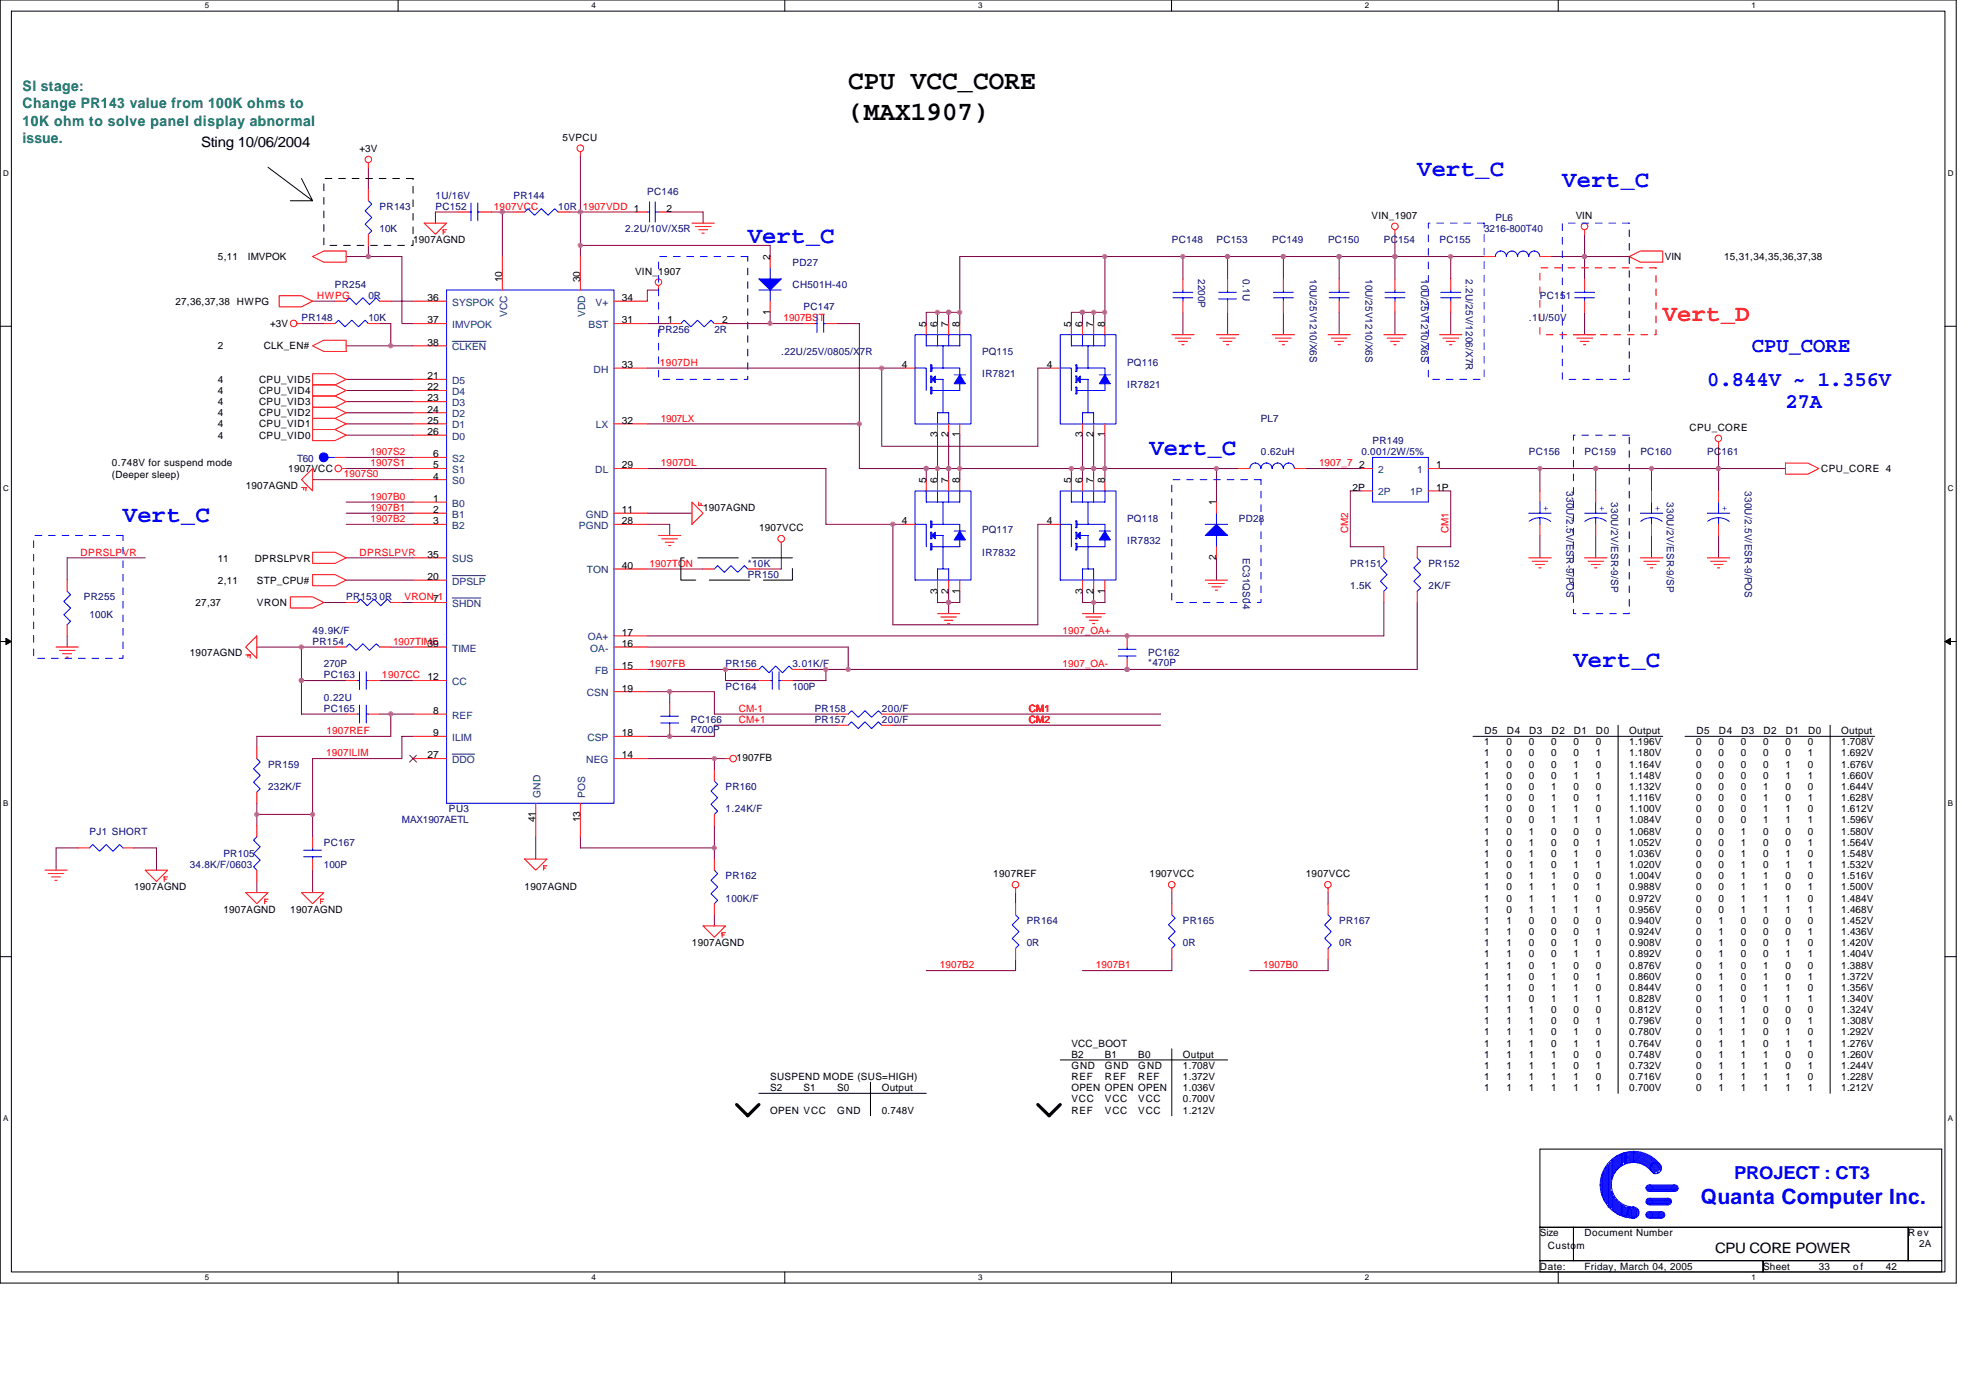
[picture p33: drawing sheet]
<svg xmlns="http://www.w3.org/2000/svg" width="297mm" height="210mm" viewBox="0 0 297 210" stroke-linecap="round" stroke-linejoin="round" font-family="sans-serif">
<defs><g id="words">
<g font-size="4">
<text x="127.4" y="13.4">CPU VCC_CORE</text>
<text x="127.4" y="18">(MAX1907)</text>
</g>
<g font-size="3.5" fill="#00f">
<text x="212.9" y="26.4">Vert_C</text>
<text x="234.7" y="28.1">Vert_C</text>
<text x="112.3" y="36.5">Vert_C</text>
<text x="172.7" y="68.3">Vert_C</text>
<text x="18.5" y="78.4">Vert_C</text>
<text x="236.4" y="100.2">Vert_C</text>
</g>
<text font-size="3.5" fill="#f00" x="249.8" y="48.2">Vert_D</text>
<g font-size="3.2" fill="#00f">
<text x="263.2" y="52.9">CPU_CORE</text>
<text x="256.5" y="58">0.844V ~ 1.356V</text>
<text x="268.3" y="61.3">27A</text>
<text x="255.5" y="181">Quanta Computer Inc.</text>
</g>
<text font-size="2.7" fill="#00f" x="260.5" y="177.1">PROJECT : CT3</text>
<g font-size="2.2" fill="#008040">
<text x="3.4" y="16.3">Change PR143 value from 100K ohms to</text>
<text x="3.4" y="13.7">SI stage:</text>
<text x="3.4" y="18.9">10K ohm to solve panel display abnormal</text>
<text x="3.4" y="21.4">issue.</text>
</g>
<g font-size="2.2">
<text x="30.2" y="22.1">Sting 10/06/2004</text>
<text x="257.7" y="188.2">CPU CORE POWER</text>
</g>
<g font-size="1.5">
<text x="54" y="22.8">+3V</text>
<text x="84.5" y="21.1">5VPCU</text>
<text x="100.1" y="31.8">2</text>
<text x="206.1" y="32.9">VIN_1907</text>
<text x="236.7" y="32.9">VIN</text>
<text x="32.7" y="39.1">5,11</text>
<text x="37.2" y="39.1">IMVPOK</text>
<text x="62.1" y="36.6">1907AGND</text>
<text x="95.4" y="41.3">VIN_1907</text>
<text x="115.7" y="39.1" transform="rotate(-90 115.7 39.1)">2</text>
<text x="250.1" y="39.1">VIN</text>
<text x="259" y="39.1">15,31,34,35,36,37,38</text>
<text x="26.3" y="45.8">27,36,37,38 HWPG</text>
<text x="64.2" y="45.2">36</text>
<text x="75.5" y="42.4" transform="rotate(-90 75.5 42.4)">10</text>
<text x="87.2" y="42.4" transform="rotate(-90 87.2 42.4)">30</text>
<text x="93.4" y="45.2">34</text>
<text x="115.7" y="47.3" transform="rotate(-90 115.7 47.3)">1</text>
<text x="32.7" y="52.5">2</text>
<text x="39.6" y="52.5">CLK_EN#</text>
<text x="40.6" y="49.1">+3V</text>
<text x="64.2" y="48.6">37</text>
<text x="64.2" y="51.9">38</text>
<text x="93.4" y="48.6">31</text>
<text x="100.3" y="48.6">1</text>
<text x="108.5" y="48.6">2</text>
<text x="139.1" y="49.1" transform="rotate(-90 139.1 49.1)">5</text>
<text x="140.8" y="49.1" transform="rotate(-90 140.8 49.1)">6</text>
<text x="142.5" y="49.1" transform="rotate(-90 142.5 49.1)">7</text>
<text x="144.2" y="49.1" transform="rotate(-90 144.2 49.1)">8</text>
<text x="160.9" y="49.1" transform="rotate(-90 160.9 49.1)">5</text>
<text x="162.6" y="49.1" transform="rotate(-90 162.6 49.1)">6</text>
<text x="164.3" y="49.1" transform="rotate(-90 164.3 49.1)">7</text>
<text x="166" y="49.1" transform="rotate(-90 166 49.1)">8</text>
<text x="32.7" y="57.5">4</text>
<text x="32.7" y="59.2">4</text>
<text x="38.9" y="57.5">CPU_VID5</text>
<text x="38.9" y="59.2">CPU_VID4</text>
<text x="64.2" y="57">21</text>
<text x="64.2" y="58.7">22</text>
<text x="93.4" y="55.3">33</text>
<text x="135.5" y="55.3">4</text>
<text x="157.3" y="55.3">4</text>
<text x="32.7" y="60.9">4</text>
<text x="32.7" y="64.2">4</text>
<text x="32.7" y="62.5">4</text>
<text x="32.7" y="65.9">4</text>
<text x="38.9" y="60.9">CPU_VID3</text>
<text x="38.9" y="64.2">CPU_VID1</text>
<text x="38.9" y="62.5">CPU_VID2</text>
<text x="38.9" y="65.9">CPU_VID0</text>
<text x="64.2" y="60.3">23</text>
<text x="64.2" y="62">24</text>
<text x="64.2" y="65.4">26</text>
<text x="64.2" y="63.7">25</text>
<text x="93.4" y="63.7">32</text>
<text x="140.8" y="65.7" transform="rotate(-90 140.8 65.7)">3</text>
<text x="142.5" y="65.7" transform="rotate(-90 142.5 65.7)">2</text>
<text x="144.2" y="65.7" transform="rotate(-90 144.2 65.7)">1</text>
<text x="162.6" y="65.7" transform="rotate(-90 162.6 65.7)">3</text>
<text x="164.3" y="65.7" transform="rotate(-90 164.3 65.7)">2</text>
<text x="166" y="65.7" transform="rotate(-90 166 65.7)">1</text>
<text x="253.8" y="64.7">CPU_CORE</text>
<text x="16.8" y="70.1">0.748V for suspend mode</text>
<text x="16.8" y="71.8">(Deeper sleep)</text>
<text x="43.3" y="70.9">1907VCC</text>
<text x="65.1" y="68.7">6</text>
<text x="65.1" y="70.4">5</text>
<text x="93.4" y="70.4">29</text>
<text x="204.2" y="70.4">2</text>
<text x="215.8" y="70.4">1</text>
<text x="273.6" y="70.9">CPU_CORE 4</text>
<text x="36.9" y="73.4">1907AGND</text>
<text x="65.1" y="77.1">2</text>
<text x="65.1" y="72.1">4</text>
<text x="65.1" y="75.4">1</text>
<text x="93.4" y="77.1">11</text>
<text x="105.6" y="76.8">1907AGND</text>
<text x="139.1" y="72.6" transform="rotate(-90 139.1 72.6)">5</text>
<text x="140.8" y="72.6" transform="rotate(-90 140.8 72.6)">6</text>
<text x="142.5" y="72.6" transform="rotate(-90 142.5 72.6)">7</text>
<text x="144.2" y="72.6" transform="rotate(-90 144.2 72.6)">8</text>
<text x="160.9" y="72.6" transform="rotate(-90 160.9 72.6)">5</text>
<text x="162.6" y="72.6" transform="rotate(-90 162.6 72.6)">6</text>
<text x="164.3" y="72.6" transform="rotate(-90 164.3 72.6)">7</text>
<text x="166" y="72.6" transform="rotate(-90 166 72.6)">8</text>
<text x="182.7" y="75.9" transform="rotate(-90 182.7 75.9)">1</text>
<text x="203.2" y="73.7">2P</text>
<text x="215.8" y="73.7">1P</text>
<text x="64.2" y="83.8">35</text>
<text x="65.1" y="78.8">3</text>
<text x="93.4" y="78.8">28</text>
<text x="114" y="79.8">1907VCC</text>
<text x="135.5" y="78.8">4</text>
<text x="157.3" y="78.8">4</text>
<text x="32.7" y="84.5">11</text>
<text x="32.7" y="87.7">2,11</text>
<text x="38.3" y="84.5">DPRSLPVR</text>
<text x="38.6" y="87.7">STP_CPU#</text>
<text x="64.2" y="87.1">20</text>
<text x="93.4" y="85.5">40</text>
<text x="140.8" y="89.2" transform="rotate(-90 140.8 89.2)">3</text>
<text x="142.5" y="89.2" transform="rotate(-90 142.5 89.2)">2</text>
<text x="144.2" y="89.2" transform="rotate(-90 144.2 89.2)">1</text>
<text x="162.6" y="89.2" transform="rotate(-90 162.6 89.2)">3</text>
<text x="164.3" y="89.2" transform="rotate(-90 164.3 89.2)">2</text>
<text x="166" y="89.2" transform="rotate(-90 166 89.2)">1</text>
<text x="182.7" y="84.2" transform="rotate(-90 182.7 84.2)">2</text>
<text x="29.4" y="91">27,37</text>
<text x="38.6" y="91">VRON</text>
<text x="65.1" y="90.5">7</text>
<text x="93.4" y="95.5">17</text>
<text x="28.5" y="98.6">1907AGND</text>
<text x="64.2" y="97.2">39</text>
<text x="93.4" y="97.2">16</text>
<text x="93.4" y="100.6">15</text>
<text x="64.2" y="102.2">12</text>
<text x="65.1" y="107.3">8</text>
<text x="93.4" y="103.9">19</text>
<text x="64.2" y="114">27</text>
<text x="65.1" y="110.6">9</text>
<text x="93.4" y="114">14</text>
<text x="93.4" y="110.6">18</text>
<text x="223" y="113.7">1</text>
<text x="223" y="112">1</text>
<text x="223" y="110.3">D5</text>
<text x="226.4" y="112">0</text>
<text x="226.4" y="113.7">0</text>
<text x="226.4" y="110.3">D4</text>
<text x="229.7" y="113.7">0</text>
<text x="229.7" y="112">0</text>
<text x="229.7" y="110.3">D3</text>
<text x="233.1" y="113.7">0</text>
<text x="233.1" y="112">0</text>
<text x="233.1" y="110.3">D2</text>
<text x="236.4" y="113.7">0</text>
<text x="236.4" y="112">0</text>
<text x="236.4" y="110.3">D1</text>
<text x="239.8" y="113.7">1</text>
<text x="239.8" y="112">0</text>
<text x="239.8" y="110.3">D0</text>
<text x="244.8" y="112">1.196V</text>
<text x="244.8" y="113.7">1.180V</text>
<text x="244.8" y="110.3">Output</text>
<text x="254.8" y="112">0</text>
<text x="254.8" y="113.7">0</text>
<text x="254.9" y="110.3">D5</text>
<text x="258.2" y="113.7">0</text>
<text x="258.2" y="112">0</text>
<text x="258.3" y="110.3">D4</text>
<text x="261.6" y="113.7">0</text>
<text x="261.6" y="112">0</text>
<text x="261.6" y="110.3">D3</text>
<text x="264.9" y="113.7">0</text>
<text x="264.9" y="112">0</text>
<text x="264.9" y="110.3">D2</text>
<text x="268.3" y="112">0</text>
<text x="268.3" y="113.7">0</text>
<text x="268.3" y="110.3">D1</text>
<text x="271.6" y="112">0</text>
<text x="271.6" y="113.7">1</text>
<text x="271.6" y="110.3">D0</text>
<text x="276.6" y="112">1.708V</text>
<text x="276.6" y="113.7">1.692V</text>
<text x="276.6" y="110.3">Output</text>
<text x="110.7" y="114.3">1907FB</text>
<text x="223" y="117">1</text>
<text x="223" y="115.3">1</text>
<text x="223" y="118.7">1</text>
<text x="226.4" y="118.7">0</text>
<text x="226.4" y="117">0</text>
<text x="226.4" y="115.3">0</text>
<text x="229.7" y="115.3">0</text>
<text x="229.7" y="117">0</text>
<text x="229.7" y="118.7">0</text>
<text x="233.1" y="115.3">0</text>
<text x="233.1" y="117">0</text>
<text x="233.1" y="118.7">1</text>
<text x="236.4" y="118.7">0</text>
<text x="236.4" y="117">1</text>
<text x="236.4" y="115.3">1</text>
<text x="239.8" y="118.7">0</text>
<text x="239.8" y="115.3">0</text>
<text x="239.8" y="117">1</text>
<text x="244.8" y="118.7">1.132V</text>
<text x="244.8" y="117">1.148V</text>
<text x="244.8" y="115.3">1.164V</text>
<text x="254.8" y="117">0</text>
<text x="254.8" y="118.7">0</text>
<text x="254.8" y="115.3">0</text>
<text x="258.2" y="118.7">0</text>
<text x="258.2" y="115.3">0</text>
<text x="258.2" y="117">0</text>
<text x="261.6" y="118.7">0</text>
<text x="261.6" y="117">0</text>
<text x="261.6" y="115.3">0</text>
<text x="264.9" y="115.3">0</text>
<text x="264.9" y="118.7">1</text>
<text x="264.9" y="117">0</text>
<text x="268.3" y="117">1</text>
<text x="268.3" y="115.3">1</text>
<text x="268.3" y="118.7">0</text>
<text x="271.6" y="118.7">0</text>
<text x="271.6" y="115.3">0</text>
<text x="271.6" y="117">1</text>
<text x="276.6" y="118.7">1.644V</text>
<text x="276.6" y="117">1.660V</text>
<text x="276.6" y="115.3">1.676V</text>
<text x="80.5" y="123.5" transform="rotate(-90 80.5 123.5)">41</text>
<text x="87.2" y="123.5" transform="rotate(-90 87.2 123.5)">13</text>
<text x="223" y="122">1</text>
<text x="223" y="120.4">1</text>
<text x="223" y="125.4">1</text>
<text x="223" y="123.7">1</text>
<text x="226.4" y="120.4">0</text>
<text x="226.4" y="123.7">0</text>
<text x="226.4" y="125.4">0</text>
<text x="226.4" y="122">0</text>
<text x="229.7" y="122">0</text>
<text x="229.7" y="120.4">0</text>
<text x="229.7" y="123.7">0</text>
<text x="229.7" y="125.4">1</text>
<text x="233.1" y="122">1</text>
<text x="233.1" y="120.4">1</text>
<text x="233.1" y="125.4">0</text>
<text x="233.1" y="123.7">1</text>
<text x="236.4" y="122">1</text>
<text x="236.4" y="120.4">0</text>
<text x="236.4" y="123.7">1</text>
<text x="236.4" y="125.4">0</text>
<text x="239.8" y="125.4">0</text>
<text x="239.8" y="123.7">1</text>
<text x="239.8" y="120.4">1</text>
<text x="239.8" y="122">0</text>
<text x="244.8" y="125.4">1.068V</text>
<text x="244.8" y="123.7">1.084V</text>
<text x="244.8" y="120.4">1.116V</text>
<text x="244.8" y="122">1.100V</text>
<text x="254.8" y="122">0</text>
<text x="254.8" y="125.4">0</text>
<text x="254.8" y="120.4">0</text>
<text x="254.8" y="123.7">0</text>
<text x="258.2" y="120.4">0</text>
<text x="258.2" y="123.7">0</text>
<text x="258.2" y="122">0</text>
<text x="258.2" y="125.4">0</text>
<text x="261.6" y="123.7">0</text>
<text x="261.6" y="125.4">1</text>
<text x="261.6" y="120.4">0</text>
<text x="261.6" y="122">0</text>
<text x="264.9" y="123.7">1</text>
<text x="264.9" y="125.4">0</text>
<text x="264.9" y="120.4">1</text>
<text x="264.9" y="122">1</text>
<text x="268.3" y="125.4">0</text>
<text x="268.3" y="120.4">0</text>
<text x="268.3" y="122">1</text>
<text x="268.3" y="123.7">1</text>
<text x="271.6" y="125.4">0</text>
<text x="271.6" y="120.4">1</text>
<text x="271.6" y="123.7">1</text>
<text x="271.6" y="122">0</text>
<text x="276.6" y="120.4">1.628V</text>
<text x="276.6" y="122">1.612V</text>
<text x="276.6" y="125.4">1.580V</text>
<text x="276.6" y="123.7">1.596V</text>
<text x="149.2" y="131.8">1907REF</text>
<text x="172.7" y="131.8">1907VCC</text>
<text x="196.2" y="131.8">1907VCC</text>
<text x="223" y="127.1">1</text>
<text x="223" y="130.4">1</text>
<text x="223" y="128.8">1</text>
<text x="226.4" y="127.1">0</text>
<text x="226.4" y="128.8">0</text>
<text x="226.4" y="130.4">0</text>
<text x="229.7" y="127.1">1</text>
<text x="229.7" y="130.4">1</text>
<text x="229.7" y="128.8">1</text>
<text x="233.1" y="128.8">0</text>
<text x="233.1" y="127.1">0</text>
<text x="233.1" y="130.4">0</text>
<text x="236.4" y="130.4">1</text>
<text x="236.4" y="128.8">1</text>
<text x="236.4" y="127.1">0</text>
<text x="239.8" y="130.4">1</text>
<text x="239.8" y="128.8">0</text>
<text x="239.8" y="127.1">1</text>
<text x="244.8" y="130.4">1.020V</text>
<text x="244.8" y="128.8">1.036V</text>
<text x="244.8" y="127.1">1.052V</text>
<text x="254.8" y="127.1">0</text>
<text x="254.8" y="128.8">0</text>
<text x="254.8" y="130.4">0</text>
<text x="258.2" y="128.8">0</text>
<text x="258.2" y="127.1">0</text>
<text x="258.2" y="130.4">0</text>
<text x="261.6" y="127.1">1</text>
<text x="261.6" y="128.8">1</text>
<text x="261.6" y="130.4">1</text>
<text x="264.9" y="128.8">0</text>
<text x="264.9" y="130.4">0</text>
<text x="264.9" y="127.1">0</text>
<text x="268.3" y="130.4">1</text>
<text x="268.3" y="128.8">1</text>
<text x="268.3" y="127.1">0</text>
<text x="271.6" y="127.1">1</text>
<text x="271.6" y="130.4">1</text>
<text x="271.6" y="128.8">0</text>
<text x="276.6" y="130.4">1.532V</text>
<text x="276.6" y="127.1">1.564V</text>
<text x="276.6" y="128.8">1.548V</text>
<text x="20.1" y="133.8">1907AGND</text>
<text x="33.6" y="137.1">1907AGND</text>
<text x="43.6" y="137.1">1907AGND</text>
<text x="78.8" y="133.8">1907AGND</text>
<text x="223" y="133.8">1</text>
<text x="223" y="135.5">1</text>
<text x="223" y="132.1">1</text>
<text x="223" y="137.1">1</text>
<text x="226.4" y="133.8">0</text>
<text x="226.4" y="137.1">0</text>
<text x="226.4" y="135.5">0</text>
<text x="226.4" y="132.1">0</text>
<text x="229.7" y="135.5">1</text>
<text x="229.7" y="133.8">1</text>
<text x="229.7" y="137.1">1</text>
<text x="229.7" y="132.1">1</text>
<text x="233.1" y="132.1">1</text>
<text x="233.1" y="137.1">1</text>
<text x="233.1" y="133.8">1</text>
<text x="233.1" y="135.5">1</text>
<text x="236.4" y="133.8">0</text>
<text x="236.4" y="137.1">1</text>
<text x="236.4" y="132.1">0</text>
<text x="236.4" y="135.5">1</text>
<text x="239.8" y="137.1">1</text>
<text x="239.8" y="133.8">1</text>
<text x="239.8" y="135.5">0</text>
<text x="239.8" y="132.1">0</text>
<text x="244.8" y="133.8">0.988V</text>
<text x="244.8" y="137.1">0.956V</text>
<text x="244.8" y="132.1">1.004V</text>
<text x="244.8" y="135.5">0.972V</text>
<text x="254.8" y="137.1">0</text>
<text x="254.8" y="133.8">0</text>
<text x="254.8" y="135.5">0</text>
<text x="254.8" y="132.1">0</text>
<text x="258.2" y="135.5">0</text>
<text x="258.2" y="137.1">0</text>
<text x="258.2" y="132.1">0</text>
<text x="258.2" y="133.8">0</text>
<text x="261.6" y="135.5">1</text>
<text x="261.6" y="137.1">1</text>
<text x="261.6" y="132.1">1</text>
<text x="261.6" y="133.8">1</text>
<text x="264.9" y="137.1">1</text>
<text x="264.9" y="133.8">1</text>
<text x="264.9" y="132.1">1</text>
<text x="264.9" y="135.5">1</text>
<text x="268.3" y="137.1">1</text>
<text x="268.3" y="132.1">0</text>
<text x="268.3" y="135.5">1</text>
<text x="268.3" y="133.8">0</text>
<text x="271.6" y="132.1">0</text>
<text x="271.6" y="133.8">1</text>
<text x="271.6" y="137.1">1</text>
<text x="271.6" y="135.5">0</text>
<text x="276.6" y="133.8">1.500V</text>
<text x="276.6" y="132.1">1.516V</text>
<text x="276.6" y="135.5">1.484V</text>
<text x="276.6" y="137.1">1.468V</text>
<text x="104" y="142.2">1907AGND</text>
<text x="223" y="142.2">1</text>
<text x="223" y="143.8">1</text>
<text x="223" y="138.8">1</text>
<text x="223" y="140.5">1</text>
<text x="226.4" y="142.2">1</text>
<text x="226.4" y="138.8">1</text>
<text x="226.4" y="140.5">1</text>
<text x="226.4" y="143.8">1</text>
<text x="229.7" y="143.8">0</text>
<text x="229.7" y="140.5">0</text>
<text x="229.7" y="138.8">0</text>
<text x="229.7" y="142.2">0</text>
<text x="233.1" y="138.8">0</text>
<text x="233.1" y="143.8">0</text>
<text x="233.1" y="140.5">0</text>
<text x="233.1" y="142.2">0</text>
<text x="236.4" y="143.8">1</text>
<text x="236.4" y="138.8">0</text>
<text x="236.4" y="142.2">1</text>
<text x="236.4" y="140.5">0</text>
<text x="239.8" y="143.8">1</text>
<text x="239.8" y="138.8">0</text>
<text x="239.8" y="140.5">1</text>
<text x="239.8" y="142.2">0</text>
<text x="244.8" y="140.5">0.924V</text>
<text x="244.8" y="142.2">0.908V</text>
<text x="244.8" y="143.8">0.892V</text>
<text x="244.8" y="138.8">0.940V</text>
<text x="254.8" y="138.8">0</text>
<text x="254.8" y="140.5">0</text>
<text x="254.8" y="143.8">0</text>
<text x="254.8" y="142.2">0</text>
<text x="258.2" y="140.5">1</text>
<text x="258.2" y="143.8">1</text>
<text x="258.2" y="138.8">1</text>
<text x="258.2" y="142.2">1</text>
<text x="261.6" y="140.5">0</text>
<text x="261.6" y="143.8">0</text>
<text x="261.6" y="142.2">0</text>
<text x="261.6" y="138.8">0</text>
<text x="264.9" y="140.5">0</text>
<text x="264.9" y="143.8">0</text>
<text x="264.9" y="138.8">0</text>
<text x="264.9" y="142.2">0</text>
<text x="268.3" y="138.8">0</text>
<text x="268.3" y="143.8">1</text>
<text x="268.3" y="140.5">0</text>
<text x="268.3" y="142.2">1</text>
<text x="271.6" y="138.8">0</text>
<text x="271.6" y="140.5">1</text>
<text x="271.6" y="143.8">1</text>
<text x="271.6" y="142.2">0</text>
<text x="276.6" y="138.8">1.452V</text>
<text x="276.6" y="142.2">1.420V</text>
<text x="276.6" y="143.8">1.404V</text>
<text x="276.6" y="140.5">1.436V</text>
<text x="223" y="145.5">1</text>
<text x="223" y="147.2">1</text>
<text x="223" y="148.9">1</text>
<text x="226.4" y="147.2">1</text>
<text x="226.4" y="148.9">1</text>
<text x="226.4" y="145.5">1</text>
<text x="229.7" y="145.5">0</text>
<text x="229.7" y="148.9">0</text>
<text x="229.7" y="147.2">0</text>
<text x="233.1" y="145.5">1</text>
<text x="233.1" y="148.9">1</text>
<text x="233.1" y="147.2">1</text>
<text x="236.4" y="148.9">1</text>
<text x="236.4" y="147.2">0</text>
<text x="236.4" y="145.5">0</text>
<text x="239.8" y="145.5">0</text>
<text x="239.8" y="147.2">1</text>
<text x="239.8" y="148.9">0</text>
<text x="244.8" y="147.2">0.860V</text>
<text x="244.8" y="148.9">0.844V</text>
<text x="244.8" y="145.5">0.876V</text>
<text x="254.8" y="148.9">0</text>
<text x="254.8" y="145.5">0</text>
<text x="254.8" y="147.2">0</text>
<text x="258.2" y="147.2">1</text>
<text x="258.2" y="145.5">1</text>
<text x="258.2" y="148.9">1</text>
<text x="261.6" y="148.9">0</text>
<text x="261.6" y="147.2">0</text>
<text x="261.6" y="145.5">0</text>
<text x="264.9" y="147.2">1</text>
<text x="264.9" y="145.5">1</text>
<text x="264.9" y="148.9">1</text>
<text x="268.3" y="145.5">0</text>
<text x="268.3" y="147.2">0</text>
<text x="268.3" y="148.9">1</text>
<text x="271.6" y="145.5">0</text>
<text x="271.6" y="148.9">0</text>
<text x="271.6" y="147.2">1</text>
<text x="276.6" y="147.2">1.372V</text>
<text x="276.6" y="145.5">1.388V</text>
<text x="276.6" y="148.9">1.356V</text>
<text x="223" y="152.2">1</text>
<text x="223" y="150.6">1</text>
<text x="223" y="155.6">1</text>
<text x="223" y="153.9">1</text>
<text x="226.4" y="153.9">1</text>
<text x="226.4" y="150.6">1</text>
<text x="226.4" y="155.6">1</text>
<text x="226.4" y="152.2">1</text>
<text x="229.7" y="152.2">1</text>
<text x="229.7" y="150.6">0</text>
<text x="229.7" y="155.6">1</text>
<text x="229.7" y="153.9">1</text>
<text x="233.1" y="152.2">0</text>
<text x="233.1" y="155.6">0</text>
<text x="233.1" y="153.9">0</text>
<text x="233.1" y="150.6">1</text>
<text x="236.4" y="150.6">1</text>
<text x="236.4" y="153.9">0</text>
<text x="236.4" y="155.6">1</text>
<text x="236.4" y="152.2">0</text>
<text x="239.8" y="152.2">0</text>
<text x="239.8" y="155.6">0</text>
<text x="239.8" y="153.9">1</text>
<text x="239.8" y="150.6">1</text>
<text x="244.8" y="152.2">0.812V</text>
<text x="244.8" y="153.9">0.796V</text>
<text x="244.8" y="150.6">0.828V</text>
<text x="244.8" y="155.6">0.780V</text>
<text x="254.8" y="150.6">0</text>
<text x="254.8" y="152.2">0</text>
<text x="254.8" y="155.6">0</text>
<text x="254.8" y="153.9">0</text>
<text x="258.2" y="150.6">1</text>
<text x="258.2" y="152.2">1</text>
<text x="258.2" y="155.6">1</text>
<text x="258.2" y="153.9">1</text>
<text x="261.6" y="150.6">0</text>
<text x="261.6" y="153.9">1</text>
<text x="261.6" y="155.6">1</text>
<text x="261.6" y="152.2">1</text>
<text x="264.9" y="155.6">0</text>
<text x="264.9" y="153.9">0</text>
<text x="264.9" y="150.6">1</text>
<text x="264.9" y="152.2">0</text>
<text x="268.3" y="155.6">1</text>
<text x="268.3" y="152.2">0</text>
<text x="268.3" y="150.6">1</text>
<text x="268.3" y="153.9">0</text>
<text x="271.6" y="150.6">1</text>
<text x="271.6" y="155.6">0</text>
<text x="271.6" y="153.9">1</text>
<text x="271.6" y="152.2">0</text>
<text x="276.6" y="152.2">1.324V</text>
<text x="276.6" y="155.6">1.292V</text>
<text x="276.6" y="150.6">1.340V</text>
<text x="276.6" y="153.9">1.308V</text>
<text x="161" y="158.9">B2</text>
<text x="161" y="160.6">GND</text>
<text x="161" y="157.2">VCC_BOOT</text>
<text x="166" y="160.6">GND</text>
<text x="166" y="158.9">B1</text>
<text x="171" y="158.9">B0</text>
<text x="171" y="160.6">GND</text>
<text x="177.7" y="158.9">Output</text>
<text x="177.7" y="160.6">1.708V</text>
<text x="223" y="160.6">1</text>
<text x="223" y="157.2">1</text>
<text x="223" y="158.9">1</text>
<text x="226.4" y="160.6">1</text>
<text x="226.4" y="157.2">1</text>
<text x="226.4" y="158.9">1</text>
<text x="229.7" y="157.2">1</text>
<text x="229.7" y="160.6">1</text>
<text x="229.7" y="158.9">1</text>
<text x="233.1" y="158.9">1</text>
<text x="233.1" y="157.2">0</text>
<text x="233.1" y="160.6">1</text>
<text x="236.4" y="157.2">1</text>
<text x="236.4" y="160.6">0</text>
<text x="236.4" y="158.9">0</text>
<text x="239.8" y="157.2">1</text>
<text x="239.8" y="158.9">0</text>
<text x="239.8" y="160.6">1</text>
<text x="244.8" y="160.6">0.732V</text>
<text x="244.8" y="158.9">0.748V</text>
<text x="244.8" y="157.2">0.764V</text>
<text x="254.8" y="157.2">0</text>
<text x="254.8" y="160.6">0</text>
<text x="254.8" y="158.9">0</text>
<text x="258.2" y="158.9">1</text>
<text x="258.2" y="157.2">1</text>
<text x="258.2" y="160.6">1</text>
<text x="261.6" y="157.2">1</text>
<text x="261.6" y="160.6">1</text>
<text x="261.6" y="158.9">1</text>
<text x="264.9" y="157.2">0</text>
<text x="264.9" y="158.9">1</text>
<text x="264.9" y="160.6">1</text>
<text x="268.3" y="158.9">0</text>
<text x="268.3" y="160.6">0</text>
<text x="268.3" y="157.2">1</text>
<text x="271.6" y="160.6">1</text>
<text x="271.6" y="157.2">1</text>
<text x="271.6" y="158.9">0</text>
<text x="276.6" y="157.2">1.276V</text>
<text x="276.6" y="160.6">1.244V</text>
<text x="276.6" y="158.9">1.260V</text>
<text x="115.7" y="162.3">SUSPEND MODE (SUS=HIGH)</text>
<text x="115.7" y="164">S2</text>
<text x="115.7" y="167.3">OPEN VCC</text>
<text x="120.7" y="164">S1</text>
<text x="125.8" y="167.3">GND</text>
<text x="125.8" y="164">S0</text>
<text x="132.5" y="164">Output</text>
<text x="132.5" y="167.3">0.748V</text>
<text x="161" y="167.3">REF</text>
<text x="161" y="165.6">VCC</text>
<text x="161" y="164">OPEN OPEN OPEN</text>
<text x="161" y="162.3">REF</text>
<text x="166" y="165.6">VCC</text>
<text x="166" y="162.3">REF</text>
<text x="166" y="167.3">VCC</text>
<text x="171" y="167.3">VCC</text>
<text x="171" y="165.6">VCC</text>
<text x="171" y="162.3">REF</text>
<text x="177.7" y="162.3">1.372V</text>
<text x="177.7" y="164">1.036V</text>
<text x="177.7" y="167.3">1.212V</text>
<text x="177.7" y="165.6">0.700V</text>
<text x="223" y="164">1</text>
<text x="223" y="162.3">1</text>
<text x="226.4" y="164">1</text>
<text x="226.4" y="162.3">1</text>
<text x="229.7" y="162.3">1</text>
<text x="229.7" y="164">1</text>
<text x="233.1" y="164">1</text>
<text x="233.1" y="162.3">1</text>
<text x="236.4" y="164">1</text>
<text x="236.4" y="162.3">1</text>
<text x="239.8" y="162.3">0</text>
<text x="239.8" y="164">1</text>
<text x="244.8" y="164">0.700V</text>
<text x="244.8" y="162.3">0.716V</text>
<text x="254.8" y="162.3">0</text>
<text x="254.8" y="164">0</text>
<text x="258.2" y="164">1</text>
<text x="258.2" y="162.3">1</text>
<text x="261.6" y="164">1</text>
<text x="261.6" y="162.3">1</text>
<text x="264.9" y="164">1</text>
<text x="264.9" y="162.3">1</text>
<text x="268.3" y="164">1</text>
<text x="268.3" y="162.3">1</text>
<text x="271.6" y="164">1</text>
<text x="271.6" y="162.3">0</text>
<text x="276.6" y="164">1.212V</text>
<text x="276.6" y="162.3">1.228V</text>
<text x="231.4" y="185.8">Size</text>
<text x="238.1" y="185.8">Document Number</text>
<text x="286.7" y="185.8">R ev</text>
<text x="231.4" y="190.8">Date:</text>
<text x="232.6" y="187.6">Custom</text>
<text x="238.1" y="190.8">Friday, March 04, 2005</text>
<text x="264.9" y="190.8">Sheet</text>
<text x="273.3" y="190.8">33</text>
<text x="278.4" y="190.8">of</text>
<text x="283.4" y="190.8">42</text>
<text x="288.4" y="187.4">2A</text>
</g>
<g font-size="1.5" fill="#000080">
<text x="65.4" y="29.8">1U/16V</text>
<text x="77.1" y="29.8">PR144</text>
<text x="97.3" y="29.3">PC146</text>
<text x="57" y="31.5">PR143</text>
<text x="57" y="34.9">10K</text>
<text x="65.4" y="31.5">PC152</text>
<text x="83.9" y="31.5">10R</text>
<text x="93.9" y="34.9">2.2U/10V/X5R</text>
<text x="223" y="34.9">3216-800T40</text>
<text x="224.7" y="33.2">PL6</text>
<text x="119.1" y="39.9">PD27</text>
<text x="176.1" y="36.6">PC148</text>
<text x="180" y="41.9" transform="rotate(90 180 41.9)">2200P</text>
<text x="182.8" y="36.6">PC153</text>
<text x="186.7" y="41.9" transform="rotate(90 186.7 41.9)">0.1U</text>
<text x="191.2" y="36.6">PC149</text>
<text x="196.8" y="41.9" transform="rotate(90 196.8 41.9)">10U/25V1210/X6S</text>
<text x="199.5" y="36.6">PC150</text>
<text x="205.2" y="41.9" transform="rotate(90 205.2 41.9)">10U/25V1210/X6S</text>
<text x="207.9" y="36.6">PC154</text>
<text x="213.5" y="41.9" transform="rotate(90 213.5 41.9)">10U/25V1210/X6S</text>
<text x="216.3" y="36.6">PC155</text>
<text x="220.3" y="41.9" transform="rotate(90 220.3 41.9)">2.2U/25V/1206/X7R</text>
<text x="50.3" y="43.3">PR254</text>
<text x="55.3" y="44.9">0R</text>
<text x="119.1" y="43.3">CH501H-40</text>
<text x="120.7" y="46.6">PC147</text>
<text x="231.4" y="44.9">PC151</text>
<text x="45.3" y="48.3">PR148</text>
<text x="55.3" y="48.3">10K</text>
<text x="99" y="50">PR256</text>
<text x="107.3" y="50">2R</text>
<text x="117.4" y="53.3">.22U/25V/0805/X7R</text>
<text x="147.5" y="53.3">PQ115</text>
<text x="229.7" y="48.3">.1U/50V</text>
<text x="147.5" y="56.7">IR7821</text>
<text x="169.4" y="55">PQ116</text>
<text x="169.4" y="58.4">IR7821</text>
<text x="189.5" y="63.4">PL7</text>
<text x="44.6" y="69.4">T60</text>
<text x="189.5" y="68.4">0.62uH</text>
<text x="204.6" y="68.4">0.001/2W/5%</text>
<text x="206.2" y="66.7">PR149</text>
<text x="229.7" y="68.4">PC156</text>
<text x="238.1" y="68.4">PC159</text>
<text x="246.5" y="68.4">PC160</text>
<text x="256.5" y="68.4">PC161</text>
<text x="235.3" y="73.8" transform="rotate(90 235.3 73.8)">330U/2.5V/ESR-9/POS</text>
<text x="242.1" y="75.4" transform="rotate(90 242.1 75.4)">330U/2V/ESR-9/SP</text>
<text x="250.4" y="75.4" transform="rotate(90 250.4 75.4)">330U/2V/ESR-9/SP</text>
<text x="262.2" y="73.8" transform="rotate(90 262.2 73.8)">330U/2.5V/ESR-9/POS</text>
<text x="147.5" y="80.1">PQ117</text>
<text x="147.5" y="83.5">IR7832</text>
<text x="169.4" y="78.5">PQ118</text>
<text x="169.4" y="81.8">IR7832</text>
<text x="186.1" y="78.5">PD28</text>
<text x="186.7" y="83.8" transform="rotate(90 186.7 83.8)">EC31QS04</text>
<text x="112.3" y="86.8">PR150</text>
<text x="112.4" y="85.2">*10K</text>
<text x="202.9" y="85.2">PR151</text>
<text x="202.9" y="88.5">1.5K</text>
<text x="214.6" y="85.2">PR152</text>
<text x="214.6" y="88.5">2K/F</text>
<text x="12.6" y="90.2">PR255</text>
<text x="13.4" y="92.9">100K</text>
<text x="47" y="95.2">49.9K/F</text>
<text x="52" y="90.2">PR153 0R</text>
<text x="47" y="96.9">PR154</text>
<text x="48.7" y="101.9">PC163</text>
<text x="48.7" y="100.3">270P</text>
<text x="109" y="100.3">PR156</text>
<text x="119.1" y="100.3">3.01K/F</text>
<text x="172.5" y="98.6">PC162</text>
<text x="172.5" y="100.1">*470P</text>
<text x="48.7" y="107">PC165</text>
<text x="48.7" y="105.3">0.22U</text>
<text x="109" y="103.6">PC164</text>
<text x="119.1" y="103.6">100P</text>
<text x="122.4" y="107">PR158</text>
<text x="132.5" y="107">200/F</text>
<text x="103.8" y="108.6">PC166</text>
<text x="103.8" y="110.2">4700P</text>
<text x="122.4" y="108.6">PR157</text>
<text x="132.5" y="108.6">200/F</text>
<text x="40.3" y="115.3">PR159</text>
<text x="40.3" y="118.7">232K/F</text>
<text x="109" y="118.7">PR160</text>
<text x="13.4" y="125.4">PJ1 SHORT</text>
<text x="60.4" y="123.7">MAX1907AETL</text>
<text x="67.4" y="122">PU3</text>
<text x="109" y="122">1.24K/F</text>
<text x="28.5" y="130.4">34.8K/F/0603</text>
<text x="33.6" y="128.8">PR105</text>
<text x="48.7" y="127.1">PC167</text>
<text x="48.7" y="130.4">100P</text>
<text x="109" y="132.1">PR162</text>
<text x="109" y="135.5">100K/F</text>
<text x="154.3" y="138.8">PR164</text>
<text x="154.3" y="142.2">0R</text>
<text x="177.7" y="138.8">PR165</text>
<text x="177.7" y="142.2">0R</text>
<text x="201.2" y="138.8">PR167</text>
<text x="201.2" y="142.2">0R</text>
</g>
<g font-size="1.5" fill="#f00">
<text x="74.2" y="31.5">1907VCC</text>
<text x="87.6" y="31.5">1907VDD 1</text>
<text x="47.6" y="44.9">HWPG</text>
<text x="117.7" y="48.3">1907BST</text>
<text x="99.1" y="55">1907DH</text>
<text x="99.3" y="63.4">1907LX</text>
<text x="51.7" y="71.7">1907S0</text>
<text x="55.7" y="70.1">1907S1</text>
<text x="55.7" y="68.4">1907S2</text>
<text x="99.3" y="70.1">1907DL</text>
<text x="198.2" y="70.1">1907_7</text>
<text x="55.7" y="76.8">1907B1</text>
<text x="55.7" y="75.1">1907B0</text>
<text x="12.1" y="83.5">DPRSLPVR</text>
<text x="54" y="83.5">DPRSLPVR</text>
<text x="55.7" y="78.4">1907B2</text>
<text x="202.5" y="80.1" transform="rotate(-90 202.5 80.1)">CM2</text>
<text x="217.6" y="80.1" transform="rotate(-90 217.6 80.1)">CM1</text>
<text x="97.6" y="85.2">1907TON</text>
<text x="60.8" y="90.2">VRON-1</text>
<text x="159.6" y="95.2">1907_OA+</text>
<text x="57.4" y="101.9">1907CC</text>
<text x="59.1" y="96.9">1907TIME</text>
<text x="97.6" y="100.2">1907FB</text>
<text x="159.6" y="100.2">1907_OA-</text>
<text x="111" y="107">CM-1</text>
<text x="154.6" y="107">CM1</text>
<text x="49" y="113.6">1907ILIM</text>
<text x="49" y="110.3">1907REF</text>
<text x="111" y="108.6">CM+1</text>
<text x="154.6" y="108.6">CM2</text>
<text x="141.2" y="145.5">1907B2</text>
<text x="164.7" y="145.5">1907B1</text>
<text x="189.8" y="145.5">1907B0</text>
</g>
<g font-size="1.5" fill="#004080">
<text x="67.9" y="45.9">SYSPOK</text>
<text x="76.2" y="47.6" transform="rotate(-90 76.2 47.6)">VCC</text>
<text x="87.9" y="47.6" transform="rotate(-90 87.9 47.6)">VDD</text>
<text x="89.5" y="45.9">V+</text>
<text x="67.9" y="49.3">IMVPOK</text>
<text x="67.9" y="52.6">CLKEN</text>
<text x="88.4" y="49.3">BST</text>
<text x="67.9" y="57.7">D5</text>
<text x="67.9" y="59.4">D4</text>
<text x="89.2" y="56">DH</text>
<text x="67.9" y="61">D3</text>
<text x="67.9" y="62.7">D2</text>
<text x="67.9" y="64.4">D1</text>
<text x="89.5" y="64.4">LX</text>
<text x="67.9" y="69.4">S2</text>
<text x="67.9" y="71.1">S1</text>
<text x="67.9" y="66.1">D0</text>
<text x="89.4" y="71.1">DL</text>
<text x="207.1" y="71.1">2</text>
<text x="212.9" y="71.1">1</text>
<text x="67.9" y="77.8">B1</text>
<text x="67.9" y="72.7">S0</text>
<text x="67.9" y="76.1">B0</text>
<text x="88" y="77.8">GND</text>
<text x="207.1" y="74.4">2P</text>
<text x="211.9" y="74.4">1P</text>
<text x="67.9" y="79.5">B2</text>
<text x="87" y="79.5">PGND</text>
<text x="67.9" y="87.8">DPSLP</text>
<text x="67.9" y="84.5">SUS</text>
<text x="88.2" y="86.2">TON</text>
<text x="67.9" y="91.2">SHDN</text>
<text x="67.9" y="97.9">TIME</text>
<text x="88.3" y="96.2">OA+</text>
<text x="88.7" y="97.9">OA-</text>
<text x="89.4" y="101.3">FB</text>
<text x="67.9" y="108">REF</text>
<text x="67.9" y="102.9">CC</text>
<text x="88.2" y="104.6">CSN</text>
<text x="67.9" y="111.3">ILIM</text>
<text x="88.3" y="111.3">CSP</text>
<text x="67.9" y="114.7">DDO</text>
<text x="81.2" y="119.8" transform="rotate(-90 81.2 119.8)">GND</text>
<text x="87.9" y="119.8" transform="rotate(-90 87.9 119.8)">POS</text>
<text x="88.1" y="114.7">NEG</text>
</g>
<g font-size="1.5" fill="#00f">
<text x="231.9" y="76.8">+</text>
<text x="240.3" y="76.8">+</text>
<text x="248.6" y="76.8">+</text>
<text x="258.7" y="76.8">+</text>
</g>
<g font-size="1.2">
<text x="30.8" y="1.3">5</text>
<text x="88.9" y="1.3">4</text>
<text x="147" y="1.3">3</text>
<text x="205.1" y="1.3">2</text>
<text x="263.2" y="1.3">1</text>
<text x=".5" y="26.4">D</text>
<text x="292.6" y="26.4">D</text>
<text x=".5" y="73.8">C</text>
<text x="292.6" y="73.8">C</text>
<text x=".5" y="121.1">B</text>
<text x="292.6" y="121.1">B</text>
<text x=".5" y="168.5">A</text>
<text x="292.6" y="168.5">A</text>
<text x="30.8" y="192.4">5</text>
<text x="88.9" y="192.4">4</text>
<text x="147" y="192.4">3</text>
<text x="205.1" y="192.4">2</text>
<text x="263.2" y="192.4">1</text>
</g>
</g></defs>
<path d="M0 0h293.9v192.8h-293.9zM1.7 1.7h290.5v189.4h-290.5z" fill="none" stroke="#000" stroke-width=".15"/>
<g fill="#fff">
<path d="M30.8 .2h.6v1.3h-.6z"/>
<path d="M30.8 191.3h.6v1.3h-.6z"/>
</g>
<path d="M59.8 0v1.7M59.8 191.1v1.7" fill="none" stroke="#000" stroke-width=".15"/>
<g fill="#fff">
<path d="M88.9 .2h.6v1.3h-.6z"/>
<path d="M88.9 191.3h.6v1.3h-.6z"/>
</g>
<path d="M117.9 0v1.7M117.9 191.1v1.7" fill="none" stroke="#000" stroke-width=".15"/>
<g fill="#fff">
<path d="M147 .2h.6v1.3h-.6z"/>
<path d="M147 191.3h.6v1.3h-.6z"/>
</g>
<path d="M176 0v1.7M176 191.1v1.7" fill="none" stroke="#000" stroke-width=".15"/>
<g fill="#fff">
<path d="M205.1 .2h.6v1.3h-.6z"/>
<path d="M205.1 191.3h.6v1.3h-.6z"/>
</g>
<path d="M234.1 0v1.7M234.1 191.1v1.7" fill="none" stroke="#000" stroke-width=".15"/>
<g fill="#fff">
<path d="M263.2 .2h.6v1.3h-.6z"/>
<path d="M263.2 191.3h.6v1.3h-.6z"/>
<path d="M.5 25.3h.8v1.4h-.8z"/>
<path d="M292.6 25.3h.9v1.4h-.9z"/>
<path d="M.5 72.7h.8v1.3h-.8z"/>
<path d="M292.6 72.7h.9v1.3h-.9z"/>
</g>
<path d="M0 49h1.7M292.2 49h1.7" fill="none" stroke="#000" stroke-width=".15"/>
<g fill="#fff">
<path d="M.5 120.1h.7v1.3h-.7z"/>
<path d="M292.6 120.1h.8v1.3h-.8z"/>
</g>
<path d="M0 96.4h1.7M292.2 96.4h1.7" fill="none" stroke="#000" stroke-width=".15"/>
<path d="M.9 95.9l.8 .5-.8 .5zM292.2 96.4l.8-.5v1z" fill="#000" stroke="#000" stroke-width=".15"/>
<g fill="#fff">
<path d="M.5 167.4h.7v1.3h-.7z"/>
<path d="M292.6 167.4h.8v1.3h-.8z"/>
</g>
<g fill="none" stroke="#000" stroke-width=".15">
<path d="M40.3 25.1l6.7 5.1-1.7-3.4M43.6 30.2h3.4M221.3 110.6h28.5M243.1 109v55.3M253.2 110.6h28.5M275 109v55.3M0 143.7h1.7M159.3 159.3h25.1M176.1 157.6v10M292.2 143.7h1.7M112.3 167.6h.1M114 164.3h25.2"/>
<path d="M130.8 162.6v5M157.6 167.6h.1M231.4 172.7h60.3v11.7h-60.3zM231.4 184.4h5v5h-5zM231.4 189.4h33.5v1.7h-33.5zM236.4 184.4h50.3v5h-50.3zM264.9 189.4h26.8v1.7h-26.8zM286.7 184.4h5v5h-5z"/>
</g>
<g fill="none" stroke="#800040" stroke-width=".15">
<path d="M52 38.5h8.4v10.1h1.7M55.3 25.1v3.4M55.3 36.9v1.6M68.8 31.9h-3.4v1.6M73.8 31.9h3.3M75.5 31.9v6.6M85.5 31.9h10.1M87.2 36.9h28.5v1.6M87.2 23.5v15M100.6 31.9h5v1.6M166 38.5v10.1M177.7 38.5v3.4"/>
<path d="M184.4 38.5v3.4M192.8 38.5v3.4M201.2 38.5v3.4M209.6 35.2v6.7M218 38.5v3.4M223 38.5h-78.8v10.1M233.1 38.5h11.7M238.1 35.2v6.7M45.3 48.6h3.4M47 45.3h3.3M52 52h10.1M52 57h10.1"/>
<path d="M52 58.7h10.1M57 48.6h1.7v3.4M58.7 45.3h3.4M97.3 48.6h3.3M97.3 55.3h38.5M99 43.6h-1.7v1.7M109 48.6h11.7M115.7 46.9v1.7M125.8 48.6h3.3v21.8h57M132.5 55.3v11.8h23.4v-11.8h1.7M140.9 46.9v1.7M142.5 46.9v1.7"/>
<path d="M144.2 46.9h-5v1.7M162.6 46.9v1.7M164.3 46.9v1.7M166 46.9h-5v1.7M177.7 46.9v3.4M184.4 46.9v3.4M192.8 46.9v3.4M201.2 46.9v3.4M209.6 46.9v3.4M218 46.9v3.4M238.1 46.9v3.4M47 72.1h15.1"/>
<path d="M52 78.8h10.1M52 70.4h10.1M52 77.1h10.1M52 75.4h10.1M52 68.7h10.1M52 63.7h10.1M52 60.3h10.1M52 62h10.1M52 65.4h10.1M97.3 70.4h26.8v8.4h10.1v15.1h21.7v-15.1h1.7M97.3 78.8h3.3v1.7M97.3 77.1h6.7"/>
<path d="M97.3 63.7h31.8M134.2 78.8h1.6M139.2 70.4v1.7M140.9 65.4v6.7M142.5 65.4v6.7M144.2 65.4v6.7M161 70.4v1.7M162.6 65.4v6.7M164.3 65.4v6.7M166 65.4v6.7M182.8 70.4v5M196.2 70.4h8.4"/>
<path d="M204.6 73.8h-1.7v8.3h5M216.3 73.8h1.7v8.3h-5.1M216.3 70.4h52M231.4 70.4v3.4M239.8 70.4v3.4M248.1 70.4v3.4M258.2 67.1v6.7M10.1 95.5v1.7M21.8 83.8h-11.7v3.4M38.6 97.2h11.7M45.3 97.2v10.1h6.7M48.7 90.5h3.3"/>
<path d="M52 87.2h10.1M52 83.8h10.1M58.7 97.2h3.4M60.4 90.5h1.7M97.3 97.2h30.1v3.4M97.3 85.5h8.3M117.4 82.1v3.4h-3.4M140.9 88.8v1.7h3.3v-1.7M142.5 88.8v3.4M162.6 88.8v1.7h3.4v-1.7M164.3 88.8v3.4M182.8 83.8v3.4"/>
<path d="M207.9 90.5v5h-110.6M212.9 90.5v10.1h-92.2M231.4 80.5v3.3M239.8 80.5v3.3M248.1 80.5v3.3M258.2 80.5v3.3M45.3 102.3h6.7M57 102.3h5.1M57 107.3h5.1M58.7 107.3v3.3h-20.1v1.7M62.1 110.6h-1.7v3.4h-13.4v11.7M97.3 103.9h10v3.4h18.5"/>
<path d="M97.3 114h11.7M97.3 100.6h15M100.6 103.9v1.7M107.3 114v1.7M109 100.6v1.7h5M124.1 100.6v1.7h-5M125.8 109h-18.5v1.6h-10M134.2 109h40.2M134.2 107.3h40.2M11.8 127.4h-3.4v3.3M20.1 127.4h3.4v3.3M38.6 120.7v3.4"/>
<path d="M38.6 132.4v1.7M38.6 122.4h8.4M47 130.7v3.4M80.5 125.7v3.4M87.2 125.7v1.7h20.1M107.3 124.1v5M107.3 137.5v1.6M152.6 134.1v1.7M176.1 134.1v1.7M199.5 134.1v1.7M152.6 144.2v1.6h-13.4M176.1 144.2v1.6h-13.5"/>
<path d="M199.5 144.2v1.6h-11.7"/>
</g>
<g fill="none" stroke="#f00" stroke-width=".15">
<path d="M47 38.5l1.7-.8h3.3v1.7h-3.3zM55.3 24.5v.6M55.3 28.5v1.7M55.3 35.2v1.7M63.7 33.5h3.4l-1.7 1.7zM66.6 34.7v-.2v.7M66.6 34.5h.5M66.6 34.9h.3M68.8 31.9h1.6M72.1 31.9h1.7M75.5 38.5v5.1M77.1 31.9h1.7"/>
<path d="M83.9 31.9h1.6M87.2 22.8v.7M87.2 38.5v5.1M95.6 31.9h1.7M99 31.9h1.6M104 33.5h3.3M104.5 34h2.3M105 34.5h1.3M105.5 35h.3M115.7 38.5v1.7M209.6 34.5v.7M223 38.5h1.7"/>
<path d="M231.4 38.5h1.7M238.1 34.5v.7M244.8 38.5l1.7-.8h3.3v1.7h-3.3zM41.9 44.4h3.4l1.7 .9-1.7 .8h-3.4zM44.6 48.6h.7M47 56.2h3.3l1.7 .8-1.7 .8h-3.3zM47 59.5h3.3l1.7 .8-1.7 .9h-3.3zM47 57.8h3.3l1.7 .9-1.7 .8h-3.3zM47 52l1.7-.9h3.3v1.7h-3.3zM48.7 48.6h1.6M50.3 45.3h1.7M55.3 48.6h1.7"/>
<path d="M57 45.3h1.7M62.1 48.6h5M62.1 45.3h5M62.1 57h5M62.1 58.7h5M62.1 52h5M92.2 48.6h5.1M92.2 45.3h5.1M92.2 55.3h5.1M99 42.9v.7M100.6 48.6h1.7M107.3 48.6h1.7"/>
<path d="M115.7 45.3v1.6M120.7 48.6h1.7M124.1 48.6h1.7M135.8 55.3h1.7M139.2 48.6v1.7M140.9 48.6v1.7M142.5 48.6v1.7M144.2 48.6v1.7M157.6 55.3h1.7M161 48.6v1.7M162.6 48.6v1.7M164.3 48.6v1.7"/>
<path d="M166 48.6v1.7M176.1 50.3h3.3M176.6 50.8h2.3M177.1 51.3h1.3M177.6 51.8h.3M177.7 41.9v1.7M177.7 45.3v1.6M182.8 50.3h3.3M183.3 50.8h2.3M183.8 51.3h1.3M184.3 51.8h.3M184.4 41.9v1.7"/>
<path d="M184.4 45.3v1.6M191.2 50.3h3.3M191.6 50.8h2.4M192.1 51.3h1.4M192.7 51.8h.3M192.8 41.9v1.7M192.8 45.3v1.6M199.5 50.3h3.4M200 50.8h2.4M200.5 51.3h1.4M201 51.8h.4M201.2 41.9v1.7"/>
<path d="M201.2 45.3v1.6M207.9 50.3h3.4M208.4 50.8h2.4M208.9 51.3h1.3M209.4 51.8h.4M209.6 41.9v1.7M209.6 45.3v1.6M216.3 50.3h3.3M216.8 50.8h2.3M217.3 51.3h1.3M217.8 51.8h.3M218 41.9v1.7"/>
<path d="M218 45.3v1.6M236.4 50.3h3.4M236.9 50.8h2.4M237.4 51.3h1.4M237.9 51.8h.3M238.1 41.9v1.7M238.1 45.3v1.6M45.3 73.3h.7h-.2M45.6 73.3v.3M46 73.3v.5M47 62.9h3.3l1.7 .8-1.7 .8h-3.3zM47 61.2h3.3l1.7 .8-1.7 .9h-3.3z"/>
<path d="M47 64.5h3.3l1.7 .9-1.7 .8h-3.3zM47 70.4v3.4l-1.7-1.7zM50.3 68.7h1.7M51.3 70.4h.7M62.1 70.4h5M62.1 68.7h5M62.1 78.8h5M62.1 77.1h5M62.1 72.1h5M62.1 75.4h5M62.1 60.3h5M62.1 62h5"/>
<path d="M62.1 65.4h5M62.1 63.7h5M92.2 70.4h5.1M92.2 78.8h5.1M92.2 77.1h5.1M92.2 63.7h5.1M104 75.4l1.6 1.7-1.6 1.7zM105 75.4v.5M105.2 75.9h-.2h.6M105.3 75.6v.3M135.8 78.8h1.7M139.2 72.1v1.7"/>
<path d="M140.9 63.7v1.7M140.9 72.1v1.7M142.5 63.7v1.7M142.5 72.1v1.7M144.2 63.7v1.7M144.2 72.1v1.7M157.6 78.8h1.7M161 72.1v1.7M162.6 63.7v1.7M162.6 72.1v1.7M164.3 63.7v1.7M164.3 72.1v1.7"/>
<path d="M166 63.7v1.7M166 72.1v1.7M182.8 75.4v1.7M186.1 70.4h1.7M194.5 70.4h1.7M204.6 70.4h1.6M204.6 73.8h1.6M214.6 70.4h1.7M214.6 73.8h1.7M231.4 73.8v1.6M231.4 78.8v1.7M239.8 73.8v1.6"/>
<path d="M239.8 78.8v1.7M248.1 73.8v1.6M248.1 78.8v1.7M258.2 66.4v.7M258.2 73.8v1.6M258.2 78.8v1.7M268.3 69.6h3.3l1.7 .8-1.7 .8h-3.3zM8.4 97.2h3.4M8.9 97.7h2.4M9.4 98.2h1.4M9.9 98.7h.4M10.1 87.2v1.6"/>
<path d="M10.1 93.9v1.6M36.9 97.2l1.7-1.7v3.4zM36.9 98.4h.7h-.2M37.3 98.4v.3M37.6 98.4v.5M43.6 89.7h3.4l1.7 .8-1.7 .9h-3.4zM47 83h3.3l1.7 .8-1.7 .8h-3.3zM47 86.3h3.3l1.7 .9-1.7 .8h-3.3zM50.3 97.2h1.7M52 90.5h1.7M57 97.2h1.7M58.7 90.5h1.7"/>
<path d="M62.1 87.2h5M62.1 83.8h5M62.1 97.2h5M62.1 90.5h5M92.2 97.2h5.1M92.2 95.5h5.1M92.2 85.5h5.1M99 80.5h3.3M99.4 81h2.4M99.9 81.5h1.4M100.5 82h.3M105.6 85.5h1.7"/>
<path d="M112.3 85.5h1.7M117.4 81.5v.6M140.9 92.2h3.3M140.9 87.2v1.6M141.3 92.7h2.4M141.9 93.2h1.3M142.4 93.7h.3M142.5 87.2v1.6M144.2 87.2v1.6M162.6 92.2h3.4M162.6 87.2v1.6M163.1 92.7h2.4"/>
<path d="M163.7 93.2h1.3M164.1 93.7h.4M164.3 87.2v1.6M166 87.2v1.6M169.4 95.5v1.7M169.4 98.9v1.7M181.1 87.2h3.3M181.6 87.7h2.3M182.1 88.2h1.3M182.6 88.7h.3M182.8 82.1v1.7M207.9 82.1v1.7"/>
<path d="M207.9 88.8v1.7M212.9 82.1v1.7M212.9 88.8v1.7M229.7 83.8h3.4M230.2 84.3h2.4M230.7 84.8h1.3M231.2 85.3h.3M238.1 83.8h3.3M238.6 84.3h2.3M239.1 84.8h1.3M239.6 85.3h.3M246.5 83.8h3.3"/>
<path d="M247 84.3h2.3M247.5 84.8h1.3M248 85.3h.3M256.5 83.8h3.4M257 84.3h2.4M257.5 84.8h1.4M258 85.3h.4M38.6 112.3v1.7M38.6 119v1.7M52 102.3h1.7M52 107.3h1.7M55.3 102.3h1.7"/>
<path d="M55.3 107.3h1.7M62.1 114h5M62.1 102.3h5M62.1 107.3h5M62.1 110.6h5M92.2 114h5.1M92.2 100.6h5.1M92.2 103.9h5.1M92.2 110.6h5.1M100.6 105.6v1.7M100.6 109v1.6M107.3 115.7v1.6"/>
<path d="M109 114h.7M112.3 100.6h1.7M114 102.3h1.7M117.4 102.3h1.7M119.1 100.6h1.6M125.8 107.3h1.6M125.8 109h1.6M132.5 107.3h1.7M132.5 109h1.7M6.7 130.7h3.4M7.2 131.3h2.4M7.7 131.8h1.4"/>
<path d="M8.3 132.3h.3M11.8 127.4h1.6M18.5 127.4h1.6M21.8 130.7h3.4l-1.7 1.7zM24.7 131.9v-.1v.6M24.7 131.8h.5M24.7 132.1h.3M36.9 134.1h3.4l-1.7 1.7zM38.6 124.1v1.6M38.6 130.7v1.7M39.8 135.3v-.2v.7M39.8 135.1h.5"/>
<path d="M39.8 135.4h.3M45.3 134.1h3.4l-1.7 1.7zM47 125.7v1.7M47 129.1v1.6M48.2 135.3v-.2v.7M48.2 135.1h.5M48.2 135.4h.3M78.8 129.1h3.4l-1.7 1.6zM80.5 120.7v5M81.7 130.3v-.2v.6M81.7 130.1h.5M81.7 130.4h.3"/>
<path d="M87.2 120.7v5M105.6 139.1h3.4l-1.7 1.7zM107.3 122.4v1.7M107.3 129.1v1.6M107.3 135.8v1.7M152.6 133.4v.7M152.6 135.8v1.7M176.1 133.4v.7M176.1 135.8v1.7M199.5 133.4v.7M199.5 135.8v1.7M108.5 140.3v-.2v.7"/>
<path d="M108.5 140.1h.5M108.5 140.5h.3M152.6 142.5v1.7M176.1 142.5v1.7M199.5 142.5v1.7"/>
<circle cx="55.3" cy="24" r=".49"/>
<circle cx="87.2" cy="22.3" r=".5"/>
<circle cx="209.6" cy="34" r=".49"/>
<circle cx="238.1" cy="34" r=".49"/>
<circle cx="44.1" cy="48.6" r=".49"/>
<circle cx="98.9" cy="42.4" r=".49"/>
<circle cx="50.8" cy="70.4" r=".49"/>
<circle cx="258.2" cy="65.9" r=".49"/>
<circle cx="117.4" cy="80.9" r=".5"/>
<circle cx="110.2" cy="114" r=".49"/>
<circle cx="152.6" cy="132.9" r=".49"/>
<circle cx="176.1" cy="132.9" r=".49"/>
<circle cx="199.5" cy="132.9" r=".49"/>
</g>
<path d="M102.3 83.8h16.8v3.4h-16.8z" fill="none" stroke="#000" stroke-width=".15" stroke-dasharray="6.1 2"/>
<path d="M48.7 26.8h13.4v10.1h-13.4z" fill="none" stroke="#000" stroke-width=".15" stroke-dasharray="1 1 1 1 1 1 1 1"/>
<path d="M110.7 166l1.6 1.6 1.7-1.6M155.9 166l1.7 1.6 1.7-1.6" fill="none" stroke="#000" stroke-width=".49"/>
<path d="M99 38.5h13.3v18.5h-13.3zM214.6 33.5h8.4v23.5h-8.4zM234.7 33.5h10.1v23.5h-10.1zM176.1 72.1h13.4v18.4h-13.4zM236.4 65.4h8.4v26.8h-8.4zM5.1 80.5h13.4v18.4h-13.4z" fill="none" stroke="#00f" stroke-width=".15" stroke-dasharray="1 1 1 1 1 1 1 1"/>
<path d="M231.4 40.2h17.4v10.1h-17.4z" fill="none" stroke="#f00" stroke-width=".15" stroke-dasharray="1 1 1 1 1 1 1 1"/>
<g fill="none" stroke="#00f" stroke-width=".15">
<path d="M55.3 30.2l.6 .5-1 1 1 1-1 1 1 1-.6 .5M70.4 31.9h.4M70.8 30.5v2.7M71.8 31.9h.3M71.8 30.5v2.7M78.8 31.9l.5-.6 1 1 1-1 1.1 1 1-1 .5 .6M97.3 31.9h.3M97.6 30.3v3.1M98.4 31.9h.6M98.4 30.3v3.1M224.7 38.5a.83 .83 0 0 1 .8-.8 .83 .83 0 0 1 .8 .8 .84 .84 0 0 1 .9-.8 .84 .84 0 0 1 .8 .8M228 38.5a.83 .83 0 0 1 .9-.8 .83 .83 0 0 1 .8 .8 .84 .84 0 0 1 .8-.8 .84 .84 0 0 1 .8 .8"/>
<path d="M50.3 48.6l.5-.5 1 1 1-1 1 1 1.1-1 .4 .5M52 45.3l.5-.6 1 1.1 1-1.1 1 1.1 1-1.1 .5 .6M67.1 43.6h25.1v77.1h-25.1zM102.3 48.6l.5-.5 1 1 1-1 1 1 1-1 .5 .5M114 43.6h3.4M115.7 40.2v1.7M115.7 43.6v1.7M122.4 48.6h.3M122.7 47.3v2.7M123.8 48.6h.3M123.8 47.3v2.7M137.5 55.3h1.7v3.4"/>
<path d="M137.5 50.3h8.4v13.4h-8.4zM139.2 50.3v1.7h5v-1.7M139.8 58.2h.2v1h-.2zM139.8 56.5h.2v1h-.2zM139.8 54.8h.2v1h-.2zM140 55.3h4.2v1M140.5 57h1.2v5M140.9 50.3v1.7M141.7 52v3.3M142.5 50.3v1.7M143.4 56.3h1.7M144.2 57.7v1h-4.2"/>
<path d="M159.3 55.3h1.7v3.4M159.3 50.3h8.4v13.4h-8.4zM161 50.3v1.7h5v-1.7M161.6 58.2h.2v1h-.2zM161.6 56.5h.2v1h-.2zM161.6 54.8h.2v1h-.2zM161.8 55.3h4.2v1M162.3 57h1.2v5M162.6 50.3v1.7M163.5 52v3.3M164.3 50.3v1.7M165.2 56.3h1.6"/>
<path d="M166 57.7v1h-4.2M176.2 44.7h3M176.2 43.9h3M177.7 43.6v.3M177.7 44.7v.6M183.1 43.9h2.7M183.1 44.9h2.7M184.4 43.6v.3M184.4 44.9v.4M191.3 44.7h3M191.3 43.9h3M192.8 43.6v.3"/>
<path d="M192.8 44.7v.6M199.7 44.7h3M199.7 43.9h3M201.2 43.6v.3M201.2 44.7v.6M208.1 44.7h3M208.1 43.9h3M209.6 43.6v.3M209.6 44.7v.6M216.5 44.7h3M216.5 43.9h3M218 43.6v.3"/>
<path d="M218 44.7v.6M236.6 44.7h3M236.6 43.9h3M238.1 43.6v.3M238.1 44.7v.6M49.3 68.7h1M137.5 78.8h1.7v3.3M137.5 73.8h8.4v13.4h-8.4zM139.2 73.8v1.6h5v-1.6M139.8 80h.2v1h-.2zM139.8 78.3h.2v1h-.2zM140 78.8h4.2v1"/>
<path d="M140.9 63.7v-1.7h1.6v1.7M140.9 73.8v1.6M141.7 75.4v3.4M142.5 73.8v1.6M143.4 79.8h1.7M159.3 78.8h1.7v3.3M159.3 73.8h8.4v13.4h-8.4zM161 73.8v1.6h5v-1.6M161.6 80h.2v1h-.2zM161.6 78.3h.2v1h-.2zM161.8 78.8h4.2v1M162.6 63.7v-1.7h1.7v1.7"/>
<path d="M162.6 73.8v1.6M163.5 75.4v3.4M164.3 73.8v1.6M165.2 79.8h1.6M181.1 78.8h3.3M182.8 77.1v1.7M187.8 70.4a.83 .83 0 0 1 .8-.8 .83 .83 0 0 1 .8 .8M189.5 70.4a.84 .84 0 0 1 .8-.8 .84 .84 0 0 1 .8 .8M191.2 70.4a.83 .83 0 0 1 .8-.8 .83 .83 0 0 1 .8 .8M192.8 70.4a.83 .83 0 0 1 .9-.8 .83 .83 0 0 1 .8 .8M206.2 68.7h8.4v6.7h-8.4zM229.7 77.1h3.4"/>
<path d="M229.7 78.3a2.6 2.6 0 0 1 1.6-.5h.1a2.64 2.64 0 0 1 1.6 .5M231.4 75.4v1.7M231.4 77.8v1M238.1 77.1h3.3M238.1 78.3a2.6 2.6 0 0 1 1.6-.5h.1a2.64 2.64 0 0 1 1.6 .5M239.8 75.4v1.7M239.8 77.8v1M246.5 77.1h3.3M246.5 78.3a2.6 2.6 0 0 1 1.6-.5 2.64 2.64 0 0 1 1.6 .5M248.1 75.4v1.7M248.1 77.8v1M256.5 77.1h3.4"/>
<path d="M256.6 78.3l.6-.3 1-.2a2.6 2.6 0 0 1 1.6 .5M258.2 75.4v1.7M258.2 77.8v1M10.1 88.8l.5 .5-1 1.1 1 1-1 1 1 1-.5 .5M52 97.2l.5-.5 1 1 1-1 1 1 1-1 .5 .5M53.7 90.5l.5-.5 1 1 1-1 1 1 1-1 .5 .5M107.3 85.5l.5-.5 1 1 1-1 1 1 1-1 .5 .5M139.8 81.6h.2v1h-.2zM140.5 80.5h1.2v5M140.9 87.2v-1.7h1.6v1.7M144.2 81.1v1h-4.2M161.6 81.6h.2v1h-.2z"/>
<path d="M162.3 80.5h1.2v5M162.6 87.2v-1.7h1.7v1.7M166 81.1v1h-4.2M168 98.6h2.7M168 97.6h2.7M169.4 97.2v.4M169.4 98.6v.3M182.8 80.5v1.6M207.9 83.8l.5 .5-1 1 1 1-1 1 1 1-.5 .5M212.9 83.8l.5 .5-1 1 1 1-1 1 1 1-.5 .5M38.6 114l.5 .5-1 1 1 1-1 1 1 1-.5 .5M53.7 102.3h.3"/>
<path d="M53.7 107.3h.3M54 100.9v2.7M54 105.9v2.7M55 102.3h.3M55 100.9v2.7M55 105.9v2.7M55 107.3h.3M99.3 108.6h2.7M99.3 107.6h2.7M100.6 107.3v.3M100.6 108.6v.4M107.3 117.3l.5 .6-1 1 1 1-1 1 1 1-.5 .5"/>
<path d="M114 100.6l.5-.5 1 1 1-1 1.1 1 1-1 .5 .5M115.7 102.3h.3M116 100.9v2.7M117 102.3h.4M117 100.9v2.7M127.4 107.3l.5-.5 1 1 1.1-1 1 1 1-1 .5 .5M127.4 109l.5-.5 1 1 1.1-1 1 1 1-1 .5 .5M13.4 127.4l.5-.5 1.1 1 1-1 1 1 1-1 .5 .5M38.6 125.7l-.5 .5 1 1-1 1 1 1-1 1.1 .5 .4M45.6 128.7h2.7M45.6 127.7h2.7M47 127.4v.3"/>
<path d="M47 128.7v.4M107.3 130.7l.5 .6-1 1 1 1-1 1 1 1-.5 .5M152.6 137.5l.5 .5-1 1 1 1-1 1 1 1-.5 .5M176.1 137.5l.5 .5-1 1 1 1-1 1 1 1-.5 .5M199.5 137.5l.5 .5-1 1 1 1-1 1 1 1-.5 .5M240.6 176.8v2.4l.2 .5v-3.3l.1-.4v4.2l.2 .2v-4.7l.2-.4v5.4l.1 .2v-5.7l.2-.2v6.4M242.1 174.3v2.9l.2-.5v-2.4l.1-.1v2.2l.2-.2v-2.2l.2-.2v2.1l.1-.2v-2h.2v1.8l.2-.2v-1.6l.2-.2v1.7l.1-.2v-1.5l.2-.2v1.7M243.9 173.3l.2-.1v1.6l-.2-.1zM244.1 174.4a3.9 3.9 0 0 1 4.6 1.6M244.1 174.2a4 4 0 0 1 4.9 2M244.1 174.1a4.2 4.2 0 0 1 5.1 2.1M244.1 173.9a4.3 4.3 0 0 1 5.1 2"/>
<path d="M244.1 173.7a4.6 4.6 0 0 1 5.3 2.2M244.1 174.8l1.3-.3a3.5 3.5 0 0 1 3.1 1.9M244.1 174.6l1.3-.3a3.7 3.7 0 0 1 3.3 2.1M244.3 173.5l1.1-.2a4.6 4.6 0 0 1 4.1 2.4M244.3 173.3l1.1-.1a4.8 4.8 0 0 1 4.2 2.3M244.3 173.3v1.4M247.5 178.2h4.5v.2h-4.7v.1h4.9l-.2 .2h-4.5l.1 .2h4.4M247.8 179h3.9M247.8 178h3.9M248 175.9a3.3 3.3 0 0 0-2.6-1.2h.1a3.3 3.3 0 0 0-3.4 3.3 3.3 3.3 0 0 0 3.4 3.4h-.1M249.4 174.9a4.9 4.9 0 0 0-4-1.9h.1a5 5 0 0 0-5.1 5.1v-.1a5 5 0 0 0 5.1 5h-.1M241.8 181.4v-6.6l.1-.1v6.8h.2v-2.5l.2 .4v2.3l.1 .2v-2.2l.2 .3v2.1l.2 .1v-2l.1 .2v2h.2v-1.8l.2 .1v1.9h.2v-1.7l.1 .1v1.6l.2 .1v-1.7l.1 .2v1.5h.2v-1.3"/>
<path d="M244.1 181.2v.2h.2v1.3h.2v-1.3h.1v1.5h-.3l.5-1.5v1.5l.2-.2v-1.3l.1 .3v1.2h.2v-1.4h.2v1.4h.1v-1.4h.2v1.4l.2-.2v-1l.1 .2v.7M247.5 180.2h3.5v.2h-3.5l-.2 .2h3.9l-.2 .1h-3.7l.3 .2h3.2M247.5 182.2h2.5v.2h-2.7v.2h2.8l-.1 .1h-2.7l.3 .2h2.4M247.8 182.1h1.9M247.8 183h1.9M247.8 181h2.9M247.8 180h2.9"/>
<circle cx="247.8" cy="178.5" r=".49"/>
<circle cx="248.8" cy="175.5" r=".84"/>
<circle cx="251.6" cy="178.5" r=".49"/>
<circle cx="245.4" cy="182.2" r=".83"/>
<circle cx="247.8" cy="180.5" r=".49"/>
<circle cx="247.8" cy="182.5" r=".49"/>
<circle cx="249.6" cy="182.5" r=".49"/>
<circle cx="250.6" cy="180.5" r=".49"/>
</g>
<path d="M67.9 51.3h5.1M67.9 86.5h5M67.9 89.9h4.4M67.9 113.3h3.4" fill="none" stroke="#004080" stroke-width=".15"/>
<path d="M61.5 113.5l1.1 1M62.6 113.5l-1.1 1" fill="none" stroke="#804000" stroke-width=".15"/>
<g fill="#00f" stroke="#00f" stroke-width=".15">
<path d="M166 79.8l.8 1.3h-1.6z" fill-rule="evenodd"/>
<path d="M161.8 80.5l.5-.5v1z" fill-rule="evenodd"/>
<path d="M144.2 56.3l.9 1.4h-1.7z" fill-rule="evenodd"/>
<path d="M140 57l.5-.5v1z" fill-rule="evenodd"/>
<path d="M166 56.3l.8 1.4h-1.6z" fill-rule="evenodd"/>
<path d="M162.3 56.5v1l-.5-.5z" fill-rule="evenodd"/>
<path d="M144.2 79.8l.9 1.3h-1.7z" fill-rule="evenodd"/>
<path d="M140 80.5l.5-.5v1z" fill-rule="evenodd"/>
<path d="M181.1 80.5l1.7-1.7 1.6 1.7z" fill-rule="evenodd"/>
<path d="M114 41.9h3.4l-1.7 1.7z" fill-rule="evenodd"/>
<circle cx="48.6" cy="68.7" r=".66"/>
</g>
<g fill="#f0f" stroke="#f0f" stroke-width=".15">
<circle cx="134.1" cy="78.8" r=".33"/>
<circle cx="140.8" cy="46.9" r=".32"/>
<circle cx="55.3" cy="38.5" r=".32"/>
<circle cx="58.7" cy="52" r=".33"/>
<circle cx="107.3" cy="114" r=".32"/>
<circle cx="87.2" cy="31.8" r=".33"/>
<circle cx="87.2" cy="36.9" r=".33"/>
<circle cx="169.3" cy="100.6" r=".33"/>
<circle cx="127.4" cy="100.6" r=".33"/>
<circle cx="109" cy="100.6" r=".33"/>
<circle cx="124.1" cy="100.6" r=".32"/>
<circle cx="47" cy="122.4" r=".32"/>
<circle cx="38.6" cy="122.4" r=".32"/>
<circle cx="100.6" cy="103.9" r=".33"/>
<circle cx="100.6" cy="110.6" r=".33"/>
<circle cx="169.3" cy="95.5" r=".33"/>
<circle cx="258.2" cy="70.4" r=".32"/>
<circle cx="144.2" cy="46.9" r=".33"/>
<circle cx="45.3" cy="102.2" r=".33"/>
<circle cx="45.3" cy="97.2" r=".33"/>
<circle cx="164.3" cy="90.5" r=".32"/>
<circle cx="231.4" cy="70.4" r=".32"/>
<circle cx="239.7" cy="70.4" r=".32"/>
<circle cx="248.1" cy="70.4" r=".32"/>
<circle cx="142.5" cy="90.5" r=".33"/>
<circle cx="107.3" cy="127.4" r=".32"/>
<circle cx="75.5" cy="31.8" r=".33"/>
<circle cx="58.7" cy="107.3" r=".33"/>
<circle cx="177.7" cy="38.5" r=".33"/>
<circle cx="142.5" cy="70.4" r=".33"/>
<circle cx="144.2" cy="70.4" r=".33"/>
<circle cx="184.4" cy="38.5" r=".33"/>
<circle cx="192.8" cy="38.5" r=".33"/>
<circle cx="164.3" cy="46.9" r=".32"/>
<circle cx="166" cy="46.9" r=".32"/>
<circle cx="201.2" cy="38.5" r=".33"/>
<circle cx="209.6" cy="38.5" r=".33"/>
<circle cx="162.6" cy="46.9" r=".33"/>
<circle cx="164.3" cy="70.4" r=".32"/>
<circle cx="139.2" cy="70.4" r=".32"/>
<circle cx="129.1" cy="63.7" r=".33"/>
<circle cx="166" cy="70.4" r=".32"/>
<circle cx="182.7" cy="70.4" r=".32"/>
<circle cx="142.5" cy="46.9" r=".33"/>
<circle cx="218" cy="38.5" r=".33"/>
<circle cx="140.8" cy="70.4" r=".32"/>
<circle cx="161" cy="70.4" r=".33"/>
<circle cx="238.1" cy="38.5" r=".33"/>
<circle cx="166" cy="38.5" r=".32"/>
<circle cx="132.5" cy="55.3" r=".32"/>
<circle cx="162.6" cy="70.4" r=".33"/>
<circle cx="115.7" cy="48.6" r=".32"/>
</g>
<use href="#words"/>
</svg>
